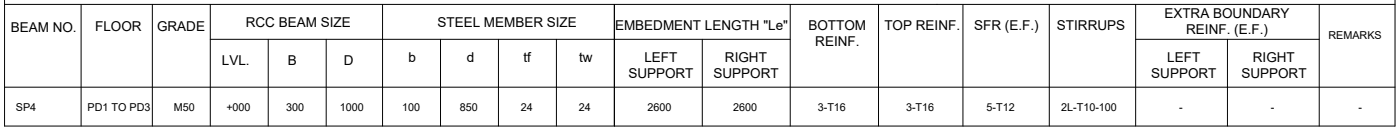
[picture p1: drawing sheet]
<svg xmlns="http://www.w3.org/2000/svg" width="342mm" height="32mm" viewBox="0 0 342 32" stroke-linecap="round" stroke-linejoin="round" font-family="sans-serif">
<defs><g id="words">
<g font-size="3.3">
<text x="284.1" y="4.4">EXTRA BOUNDARY</text>
<text x="2.6" y="7.7">BEAM NO.</text>
<text x="23.2" y="7.4">FLOOR</text>
<text x="38.3" y="7.5">GRADE</text>
<text x="60" y="6.6">RCC BEAM SIZE</text>
<text x="106.7" y="6.6">STEEL MEMBER SIZE</text>
<text x="150.1" y="7.4">EMBEDMENT LENGTH &quot;Le&quot;</text>
<text x="197.3" y="7.3">BOTTOM</text>
<text x="198.9" y="11.2">REINF.</text>
<text x="215.8" y="7.3">TOP REINF.</text>
<text x="237.7" y="7.3">SFR (E.F.)</text>
<text x="257.9" y="7.4">STIRRUPS</text>
<text x="289.5" y="8.4">REINF. (E.F.)</text>
<text x="54.2" y="15.9">LVL.</text>
<text x="70.3" y="15.9">B</text>
<text x="83.9" y="15.9">D</text>
<text x="99.7" y="15">b</text>
<text x="113.9" y="15">d</text>
<text x="127.7" y="15.1">tf</text>
<text x="141.3" y="15">tw</text>
<text x="157.2" y="15">LEFT</text>
<text x="176.9" y="15.1">RIGHT</text>
<text x="284.9" y="15">LEFT</text>
<text x="305.7" y="15.1">RIGHT</text>
<text x="153.3" y="19">SUPPORT</text>
<text x="174.1" y="19">SUPPORT</text>
<text x="280.9" y="19">SUPPORT</text>
<text x="302.9" y="19">SUPPORT</text>
</g>
<g font-size="2.6">
<text x="324.2" y="9.4">REMARKS</text>
<text x="3.9" y="26.9">SP4</text>
<text x="21.4" y="26.9">PD1 TO PD3</text>
<text x="42.4" y="26.9">M50</text>
<text x="55.2" y="26.9">+000</text>
<text x="69.9" y="26.9">300</text>
<text x="82.9" y="26.9">1000</text>
<text x="98.1" y="26.9">100</text>
<text x="112.2" y="26.9">850</text>
<text x="127.1" y="26.9">24</text>
<text x="141.2" y="26.9">24</text>
<text x="158" y="26.9">2600</text>
<text x="178.9" y="26.9">2600</text>
<text x="199.6" y="26.9">3-T16</text>
<text x="221.1" y="26.9">3-T16</text>
<text x="240.8" y="26.9">5-T12</text>
<text x="258.9" y="26.9">2L-T10-100</text>
<text x="287.7" y="26.9">-</text>
<text x="310.1" y="26.9">-</text>
<text x="331.5" y="26.9">-</text>
</g>
</g></defs>
<!-- layer: S-ANNO-LEGN -->
<g fill="none" stroke="#000" stroke-width=".24">
<path d="M1.1 -.1v30.7h339.3v-30.7M1.1 1.1h339.3M19.8 1.1v29.5M37.2 1.1v29.5M51.3 9.5h141.5M51.3 1.1v29.5M65.5 9.5v21.1M79.6 9.5v21.1M93.4 1.1v29.5M107.5 9.5v21.1M121.6 9.5v21.1M135.8 9.5v21.1"/>
<path d="M149.9 1.1v29.5M171.4 9.5v21.1M192.8 1.1v29.5M214.4 1.1v29.5M228.7 1l-.1 .1M235 1.1v29.5M256.1 1.1v29.5M277.1 1.1v29.5M277.1 9.5h44.8M299.5 9.5v21.1M321.9 1.1v29.5M1.1 21.1h339.3"/>
</g>
<use href="#words"/>
</svg>
